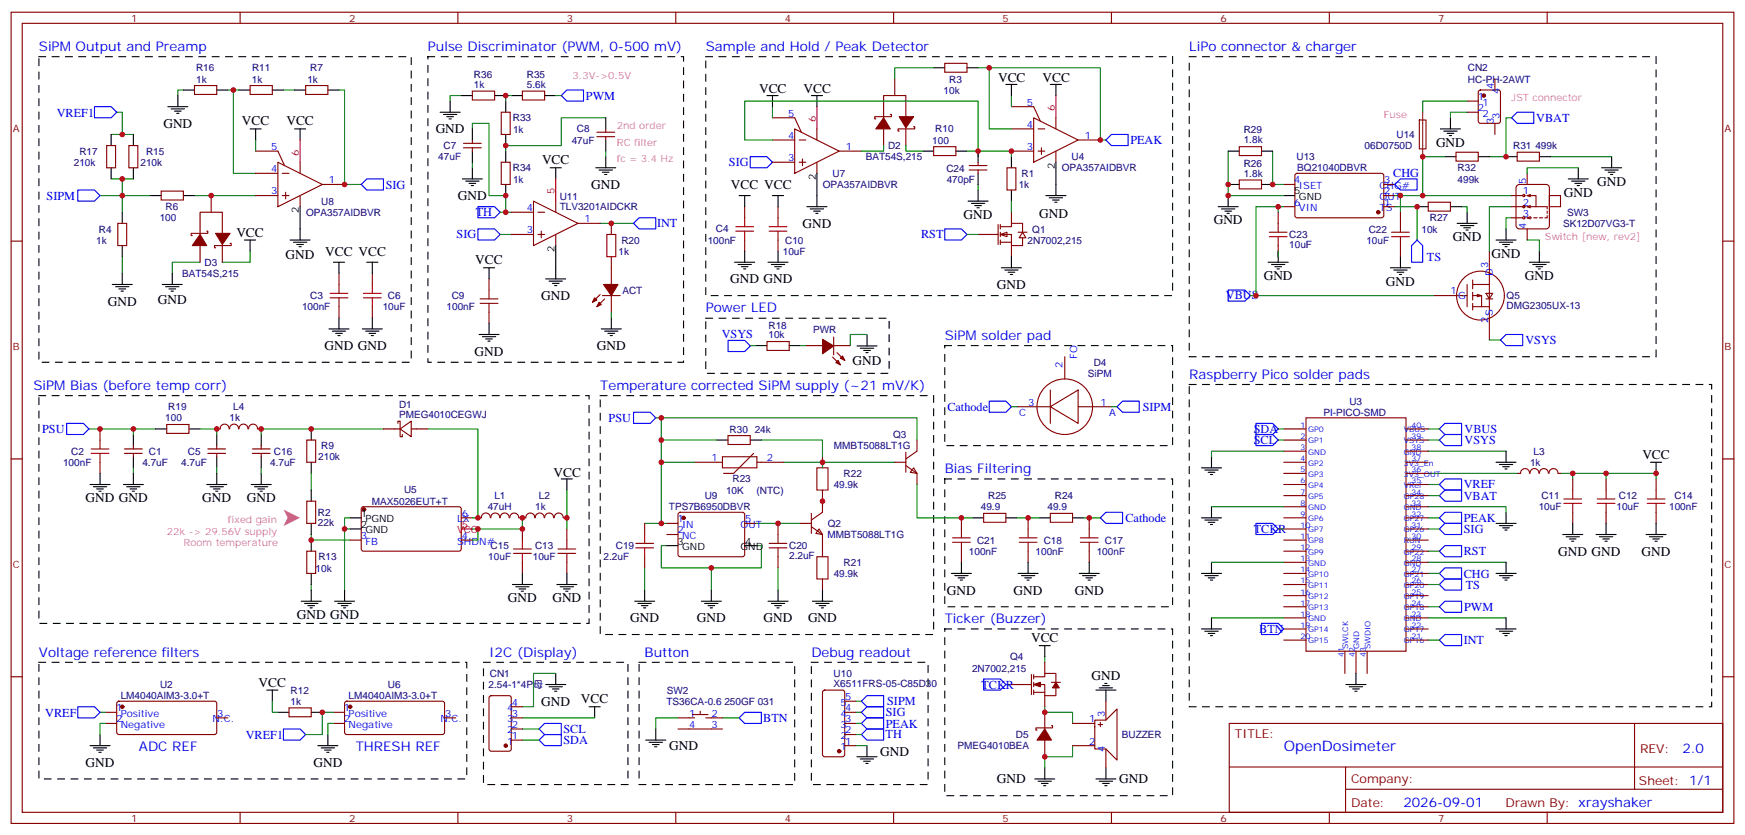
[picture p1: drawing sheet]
<svg xmlns="http://www.w3.org/2000/svg" width="554mm" height="265mm" viewBox="0 0 554 265" stroke-linecap="round" stroke-linejoin="round" font-family="sans-serif">
<defs><g id="words">
<text font-size="4.6" fill="#00f" x="407.5" y="238.5">OpenDosimeter</text>
<g font-size="4.2" fill="#00f">
<text x="12.3" y="16.2">SiPM Output and Preamp</text>
<text x="135.8" y="16.2">Pulse Discriminator (PWM, 0-500 mV)</text>
<text x="224" y="16.2">Sample and Hold / Peak Detector</text>
<text x="377.5" y="16.2">LiPo connector &amp; charger</text>
<text x="224" y="99.1">Power LED</text>
<text x="299.9" y="108">SiPM solder pad</text>
<text x="10.6" y="123.8">SiPM Bias (before temp corr)</text>
<text x="190.5" y="123.8">Temperature corrected SiPM supply (~21 mV/K)</text>
<text x="377.5" y="120.3">Raspberry Pico solder pads</text>
<text x="299.9" y="150.3">Bias Filtering</text>
<text x="299.9" y="197.9">Ticker (Buzzer)</text>
<text x="12.3" y="208.5">Voltage reference filters</text>
<text x="155.2" y="208.5">I2C (Display)</text>
<text x="204.6" y="208.5">Button</text>
<text x="257.5" y="208.5">Debug readout</text>
<text x="44.1" y="238.5">ADC REF</text>
<text x="112.9" y="238.5">THRESH REF</text>
<text x="534" y="238.9">2.0</text>
<text x="445.4" y="256.3">2026-09-01</text>
</g>
<g font-size="4.2">
<text x="240.9" y="29.6">VCC</text>
<text x="255.1" y="29.6">VCC</text>
<text x="316.8" y="26.1">VCC</text>
<text x="330.9" y="26.1">VCC</text>
<text x="51.9" y="40.6">GND</text>
<text x="76.8" y="39.8">VCC</text>
<text x="90.9" y="39.8">VCC</text>
<text x="138.3" y="42.3">GND</text>
<text x="455.8" y="46.6">GND</text>
<text x="172" y="52.1">VCC</text>
<text x="187.7" y="60">GND</text>
<text x="232" y="59.9">VCC VCC</text>
<text x="506.9" y="58.9">GND</text>
<text x="145.3" y="63.5">GND</text>
<text x="496.4" y="62.4">GND</text>
<text x="305.9" y="69.5">GND</text>
<text x="329.8" y="69.1">GND</text>
<text x="385.2" y="71.3">GND</text>
<text x="75" y="75.1">VCC</text>
<text x="254.7" y="72.3">GND</text>
<text x="461.1" y="76.6">GND</text>
<text x="90.7" y="82.3">GND</text>
<text x="103.2" y="81.2">VCC VCC</text>
<text x="150.9" y="83.9">VCC</text>
<text x="473.4" y="81.8">GND</text>
<text x="231.8" y="90">GND GND</text>
<text x="401.1" y="88.9">GND</text>
<text x="484" y="88.9">GND</text>
<text x="171.8" y="95.3">GND</text>
<text x="316.4" y="91.7">GND</text>
<text x="439.9" y="90.7">GND</text>
<text x="34.2" y="97">GND</text>
<text x="50.1" y="96.4">GND</text>
<text x="103" y="111.1">GND GND</text>
<text x="150.6" y="112.9">GND</text>
<text x="189.4" y="111.1">GND</text>
<text x="270.6" y="115.9">GND</text>
<text x="521.3" y="145.7">VCC</text>
<text x="175.7" y="151.3">VCC</text>
<text x="27.2" y="159.5">GND GND</text>
<text x="64.2" y="159.5">GND</text>
<text x="78.3" y="159.5">GND</text>
<text x="494.6" y="176.4">GND GND</text>
<text x="521.1" y="176.4">GND</text>
<text x="161.2" y="191.2">GND</text>
<text x="175.3" y="191.2">GND</text>
<text x="300.6" y="188.8">GND</text>
<text x="321.7" y="188.8">GND</text>
<text x="341.1" y="188.8">GND</text>
<text x="94.2" y="196.5">GND GND</text>
<text x="200" y="197.6">GND</text>
<text x="221.2" y="197.6">GND</text>
<text x="242.4" y="197.6">GND</text>
<text x="256.5" y="197.6">GND</text>
<text x="327.3" y="203.9">VCC</text>
<text x="346.4" y="215.8">GND</text>
<text x="82.1" y="218">VCC</text>
<text x="171.8" y="224">GND</text>
<text x="184.4" y="223.3">VCC</text>
<text x="212.4" y="238.1">GND</text>
<text x="279.4" y="239.9">GND</text>
<text x="27.2" y="243.4">GND</text>
<text x="99.5" y="243.4">GND</text>
<text x="316.4" y="248.7">GND</text>
<text x="355.2" y="248.7">GND</text>
</g>
<g font-size="3.9" fill="#00f">
<text x="186" y="31.7">PWM</text>
<text x="18" y="37">VREF1</text>
<text x="487.6" y="38.7">VBAT</text>
<text x="358.8" y="45.8">PEAK</text>
<text x="231.4" y="52.7">SIG</text>
<text x="122.4" y="59.9">SIG</text>
<text x="442.2" y="56.3">CHG</text>
<text x="14.8" y="63.4">SIPM</text>
<text x="151" y="68.6">TH</text>
<text x="144.9" y="75.7">SIG</text>
<text x="208.5" y="72.1">INT</text>
<text x="292.3" y="75.7">RST</text>
<text x="452.9" y="82.7">TS</text>
<text x="389.1" y="95">VBUS</text>
<text x="229.1" y="107.4">VSYS</text>
<text x="484.2" y="109.2">VSYS</text>
<text x="300.7" y="130.5">Cathode</text>
<text x="362.7" y="130.4">SIPM</text>
<text x="13.4" y="137.4">PSU</text>
<text x="193.2" y="133.8">PSU</text>
<text x="397.9" y="137.4">SDA</text>
<text x="464.9" y="137.5">VBUS</text>
<text x="397.9" y="141">SCL</text>
<text x="464.9" y="141">VSYS</text>
<text x="464.6" y="155">VREF</text>
<text x="464.6" y="158.7">VBAT</text>
<text x="357.2" y="165.7">Cathode</text>
<text x="464.6" y="165.8">PEAK</text>
<text x="397.9" y="169.2">TCKR</text>
<text x="464.6" y="169.2">SIG</text>
<text x="464.6" y="176.1">RST</text>
<text x="464.6" y="183.4">CHG</text>
<text x="465.2" y="186.8">TS</text>
<text x="464.7" y="193.9">PWM</text>
<text x="399.7" y="200.9">BTN</text>
<text x="464.6" y="204.4">INT</text>
<text x="311.5" y="218.6">TCKR</text>
<text x="14.4" y="227.5">VREF</text>
<text x="281.2" y="227.4">SIG</text>
<text x="281.6" y="223.9">SIPM</text>
<text x="178.9" y="232.6">SCL</text>
<text x="242.3" y="229.1">BTN</text>
<text x="281.2" y="231">PEAK</text>
<text x="78" y="234.6">VREF1</text>
<text x="178.9" y="236.1">SDA</text>
<text x="281.1" y="234.4">TH</text>
</g>
<g font-size="3.9" fill="#800">
<text x="391.9" y="234.2">TITLE:</text>
<text x="520.6" y="238.9">REV:</text>
<text x="428.8" y="248.4">Company:</text>
<text x="520.2" y="249.1">Sheet: 1/1</text>
<text x="428.8" y="256.1">Date:</text>
<text x="477.9" y="256.2">Drawn By: xrayshaker</text>
</g>
<g font-size="3.2" fill="#800">
<text x="41.6" y="6.9">1</text>
<text x="110.8" y="6.9">2</text>
<text x="179.9" y="6.9">3</text>
<text x="249.1" y="6.9">4</text>
<text x="318.2" y="6.9">5</text>
<text x="387.3" y="6.9">6</text>
<text x="456.5" y="6.9">7</text>
<text x="4.1" y="42">A</text>
<text x="547.3" y="42">A</text>
<text x="4.1" y="111.1">B</text>
<text x="547.3" y="111.1">B</text>
<text x="4.1" y="180.3">C</text>
<text x="547.3" y="180.3">C</text>
<text x="41.6" y="260.9">1</text>
<text x="110.8" y="260.9">2</text>
<text x="179.9" y="260.9">3</text>
<text x="249.1" y="260.9">4</text>
<text x="318.2" y="260.9">5</text>
<text x="387.3" y="260.9">6</text>
<text x="456.5" y="260.9">7</text>
</g>
<g font-size="3.2" fill="#000080">
<text x="62.2" y="22.7">R16</text>
<text x="80" y="22.7">R11</text>
<text x="98.4" y="22.7">R7</text>
<text x="465.9" y="22.7">CN2</text>
<text x="62.3" y="26.2">1k</text>
<text x="79.9" y="26.2">1k</text>
<text x="97.6" y="26.2">1k</text>
<text x="150.4" y="27.9">1k</text>
<text x="150.4" y="24.6">R36</text>
<text x="167.2" y="27.9">5.6k</text>
<text x="167.2" y="24.6">R35</text>
<text x="299.5" y="29.7">10k</text>
<text x="301.3" y="26.2">R3</text>
<text x="465.9" y="26.2">HC-PH-2AWT</text>
<text x="162.8" y="38.5">R33</text>
<text x="140.8" y="47.3">C7</text>
<text x="162.8" y="42.1">1k</text>
<text x="181.5" y="45.6">47uF</text>
<text x="183.1" y="42">C8</text>
<text x="281.9" y="47.4">D2</text>
<text x="295.9" y="45.6">100</text>
<text x="296.8" y="42">R10</text>
<text x="394.8" y="45.5">1.8k</text>
<text x="394.8" y="42.3">R29</text>
<text x="433.1" y="47.4">06D0750D</text>
<text x="443.2" y="43.8">U14</text>
<text x="480.3" y="47.4">R31</text>
<text x="487.3" y="47.4">499k</text>
<text x="23.4" y="52.6">210k</text>
<text x="25.2" y="49.1">R17</text>
<text x="44.6" y="52.6">210k</text>
<text x="46.4" y="49.1">R15</text>
<text x="139.1" y="50.9">47uF</text>
<text x="274.8" y="50.9">BAT54S,215</text>
<text x="340.1" y="50.9">U4</text>
<text x="394.8" y="52.9">R26</text>
<text x="411.5" y="50.8">U13</text>
<text x="162.8" y="54.4">R34</text>
<text x="162.8" y="57.9">1k</text>
<text x="261.2" y="59.7">OPA357AIDBVR</text>
<text x="264.2" y="56.2">U7</text>
<text x="300.4" y="54.4">C24</text>
<text x="300.5" y="58">470pF</text>
<text x="323.3" y="59.7">1k</text>
<text x="324.2" y="56.2">R1</text>
<text x="337" y="54.4">OPA357AIDBVR</text>
<text x="394.8" y="56.1">1.8k</text>
<text x="411.8" y="54.3">BQ21040DBVR</text>
<text x="462.6" y="57.9">499k</text>
<text x="462.6" y="54.4">R32</text>
<text x="102" y="65">U8</text>
<text x="177.7" y="63.6">U11</text>
<text x="50.7" y="70.3">100</text>
<text x="52.6" y="66.7">R6</text>
<text x="97.1" y="68.6">OPA357AIDBVR</text>
<text x="177.7" y="66.7">TLV3201AIDCKR</text>
<text x="453.8" y="70.3">R27</text>
<text x="497.4" y="68.5">SW3</text>
<text x="30.5" y="77.4">1k</text>
<text x="31.4" y="73.8">R4</text>
<text x="197.2" y="77.4">R20</text>
<text x="224.6" y="77.3">100nF</text>
<text x="227.2" y="73.8">C4</text>
<text x="249.2" y="77.3">C10</text>
<text x="326.2" y="77.3">2N7002,215</text>
<text x="327.6" y="73.8">Q1</text>
<text x="409.2" y="75.6">C23</text>
<text x="433.7" y="77.3">10uF</text>
<text x="434.4" y="73.8">C22</text>
<text x="451.2" y="73.8">10k</text>
<text x="496.1" y="72.1">SK12D07VG3-T</text>
<text x="196.3" y="80.9">1k</text>
<text x="248.5" y="80.9">10uF</text>
<text x="409.2" y="78.7">10uF</text>
<text x="57.8" y="87.9">BAT54S,215</text>
<text x="64.9" y="84.4">D3</text>
<text x="98.4" y="95">C3</text>
<text x="123.1" y="95">C6</text>
<text x="143.4" y="95">C9</text>
<text x="197.6" y="93.2">ACT</text>
<text x="478.2" y="94.9">Q5</text>
<text x="95.9" y="98.5">100nF</text>
<text x="121.5" y="98.5">10uF</text>
<text x="141.7" y="98.5">100nF</text>
<text x="478.2" y="98.1">DMG2305UX-13</text>
<text x="243.9" y="107.4">10k</text>
<text x="243.9" y="104.4">R18</text>
<text x="258.1" y="105.7">PWR</text>
<text x="345.3" y="119.7">SiPM</text>
<text x="347.1" y="116.2">D4</text>
<text x="53.4" y="130.3">R19</text>
<text x="74" y="130.3">L4</text>
<text x="126.7" y="129.5">D1</text>
<text x="428.3" y="128.5">U3</text>
<text x="52.5" y="133.8">100</text>
<text x="72.9" y="133.8">1k</text>
<text x="126.7" y="132.6">PMEG4010CEGWJ</text>
<text x="231.6" y="137.3">R30</text>
<text x="239.5" y="137.3">24k</text>
<text x="420.1" y="132">PI-PICO-SMD</text>
<text x="102" y="142.6">R9</text>
<text x="264.7" y="142.6">MMBT5088LT1G</text>
<text x="283.5" y="139.1">Q3</text>
<text x="20" y="147.9">100nF</text>
<text x="22.6" y="144.4">C2</text>
<text x="45.2" y="147.9">4.7uF</text>
<text x="47.3" y="144.4">C1</text>
<text x="57.5" y="147.9">4.7uF</text>
<text x="59.6" y="144.4">C5</text>
<text x="85.7" y="147.9">4.7uF</text>
<text x="86.9" y="144.4">C16</text>
<text x="101" y="146.1">210k</text>
<text x="485.6" y="147.9">1k</text>
<text x="486.8" y="144.3">L3</text>
<text x="232.5" y="153.2">R23</text>
<text x="264.6" y="155">49.9k</text>
<text x="267.8" y="151.5">R22</text>
<text x="118" y="160.3">MAX5026EUT+T</text>
<text x="128.3" y="156.4">U5</text>
<text x="156.9" y="158.5">L1</text>
<text x="171" y="158.5">L2</text>
<text x="212.3" y="162">TPS7B6950DBVR</text>
<text x="223.7" y="158.5">U9</text>
<text x="230.4" y="156.7">10K</text>
<text x="240.1" y="156.7">(NTC)</text>
<text x="313.6" y="158.5">R25</text>
<text x="334.8" y="158.5">R24</text>
<text x="489.2" y="158.5">C11</text>
<text x="513.1" y="162">10uF</text>
<text x="513.8" y="158.5">C12</text>
<text x="531.4" y="158.5">C14</text>
<text x="100.9" y="166.9">22k</text>
<text x="100.9" y="163.7">R2</text>
<text x="154.8" y="162">47uH</text>
<text x="169.9" y="162">1k</text>
<text x="262.7" y="167.3">Q2</text>
<text x="311.3" y="162">49.9</text>
<text x="332.5" y="162">49.9</text>
<text x="488.4" y="162">10uF</text>
<text x="529.8" y="162">100nF</text>
<text x="262.7" y="170.8">MMBT5088LT1G</text>
<text x="310.1" y="172.6">C21</text>
<text x="331.3" y="172.6">C18</text>
<text x="350.7" y="172.6">C17</text>
<text x="101" y="177.9">R13</text>
<text x="155" y="177.9">10uF</text>
<text x="155.7" y="174.4">C15</text>
<text x="169.1" y="177.9">10uF</text>
<text x="169.8" y="174.4">C13</text>
<text x="191.6" y="177.9">2.2uF</text>
<text x="195.4" y="174.4">C19</text>
<text x="250.5" y="177.5">2.2uF</text>
<text x="250.5" y="174.4">C20</text>
<text x="267.8" y="179.7">R21</text>
<text x="307.5" y="176.2">100nF</text>
<text x="328.7" y="176.2">100nF</text>
<text x="348.1" y="176.2">100nF</text>
<text x="100.2" y="181.4">10k</text>
<text x="264.6" y="183.2">49.9k</text>
<text x="320.6" y="209.7">Q4</text>
<text x="155.5" y="214.9">CN1</text>
<text x="264.6" y="214.8">U10</text>
<text x="308.5" y="213.2">2N7002,215</text>
<text x="38.3" y="222">LM4040AIM3-3.0+T</text>
<text x="50.8" y="218.5">U2</text>
<text x="92.2" y="220.4">R12</text>
<text x="110.6" y="222">LM4040AIM3-3.0+T</text>
<text x="123.1" y="218.5">U6</text>
<text x="155.1" y="218.4">2.54-1*4P母</text>
<text x="211.6" y="220.2">SW2</text>
<text x="264.6" y="218">X6511FRS-05-C85D30</text>
<text x="92.2" y="223.7">1k</text>
<text x="211.6" y="223.7">TS36CA-0.6 250GF 031</text>
<text x="303.9" y="237.8">PMEG4010BEA</text>
<text x="322.5" y="234.3">D5</text>
<text x="356.1" y="234.3">BUZZER</text>
</g>
<g font-size="3.2" fill="#f0f">
<text x="181.7" y="25">3.3V-&gt;0.5V</text>
<text x="479.8" y="32.1">JST connector</text>
<text x="195.8" y="40.9">2nd order</text>
<text x="439.2" y="37.4">Fuse</text>
<text x="195.8" y="46.2">RC filter</text>
<text x="195.8" y="51.5">fc = 3.4 Hz</text>
<text x="490.4" y="76.2">Switch [new, rev2]</text>
<text x="72.3" y="166.2">fixed gain</text>
<text x="52.9" y="169.7">22k -&gt; 29.56V supply</text>
<text x="58.2" y="173.2">Room temperature</text>
</g>
<g font-size="3.2" fill="#00f">
<text x="474.1" y="28.4" transform="rotate(-90 474.1 28.4)">4</text>
<text x="475.9" y="29.9" transform="rotate(-90 475.9 29.9)">4</text>
<text x="326" y="33.5">5</text>
<text x="469" y="31.8">1</text>
<text x="469" y="35.3">2</text>
<text x="470.5" y="33.5">1</text>
<text x="250.1" y="37">5</text>
<text x="326" y="40.6">4</text>
<text x="470.5" y="37">2</text>
<text x="474.1" y="39.3" transform="rotate(-90 474.1 39.3)">3</text>
<text x="475.9" y="37.9" transform="rotate(-90 475.9 37.9)">3</text>
<text x="86.1" y="47.6">5</text>
<text x="250.1" y="44.1">4</text>
<text x="268.5" y="47.6">1</text>
<text x="326" y="47.6">3</text>
<text x="344.3" y="44.1">1</text>
<text x="250.1" y="51.2">3</text>
<text x="86.1" y="54.7">4</text>
<text x="104.4" y="58.2">1</text>
<text x="410.8" y="58.2">4</text>
<text x="412.3" y="60">ISET</text>
<text x="437.9" y="60">CHG#</text>
<text x="439.4" y="58.2">3</text>
<text x="484.4" y="58.6" transform="rotate(-90 484.4 58.6)">5</text>
<text x="86.1" y="61.7">3</text>
<text x="410.8" y="65.3">6</text>
<text x="437.9" y="63.5">OUT</text>
<text x="439.4" y="65.3">1</text>
<text x="439.4" y="61.7">2</text>
<text x="483.3" y="61.7">1</text>
<text x="483.3" y="65.3">2</text>
<text x="167.2" y="67">4</text>
<text x="185.6" y="70.6">1</text>
<text x="412.3" y="67">VIN</text>
<text x="437.9" y="67">TS</text>
<text x="483.3" y="68.8">3</text>
<text x="167.2" y="74.1">3</text>
<text x="484.4" y="72.7" transform="rotate(-90 484.4 72.7)">4</text>
<text x="472.4" y="85" transform="rotate(-90 472.4 85)">3</text>
<text x="473.8" y="87.5" transform="rotate(-90 473.8 87.5)">D</text>
<text x="460.4" y="93.5">1</text>
<text x="462.8" y="94.9">G</text>
<text x="473.8" y="100.2" transform="rotate(-90 473.8 100.2)">S</text>
<text x="472.4" y="102.7" transform="rotate(-90 472.4 102.7)">2</text>
<text x="341.8" y="113.9" transform="rotate(-90 341.8 113.9)">FO</text>
<text x="337.3" y="116.8" transform="rotate(-90 337.3 116.8)">2</text>
<text x="323.5" y="131.9">C</text>
<text x="326.3" y="128.8">3</text>
<text x="349.2" y="128.8">1</text>
<text x="352.1" y="131.9">A</text>
<text x="225.8" y="146.4">1</text>
<text x="243.4" y="146.4">2</text>
<text x="145.1" y="165.8">LX</text>
<text x="146.6" y="164">6</text>
<text x="215" y="165.8">1</text>
<text x="216.5" y="167.6">IN</text>
<text x="235.1" y="167.6">OUT</text>
<text x="236.5" y="165.8">5</text>
<text x="114.5" y="171.1">3</text>
<text x="116" y="172.9">FB</text>
<text x="145.1" y="172.9">SHDN#</text>
<text x="146.6" y="171.1">4</text>
<text x="215" y="169.3">2</text>
<text x="216.5" y="171.1">NC</text>
<text x="36.9" y="225.8">1</text>
<text x="38.3" y="227.5">Positive</text>
<text x="69" y="227.5">3</text>
<text x="109.2" y="225.8">1</text>
<text x="110.7" y="227.5">Positive</text>
<text x="141.3" y="227.5">3</text>
<text x="161" y="225.8">4</text>
<text x="162.5" y="227.5">3</text>
<text x="162.5" y="224">4</text>
<text x="218.7" y="227.5">1</text>
<text x="225.8" y="227.5">2</text>
<text x="266.8" y="227.5">4</text>
<text x="266.8" y="224">5</text>
<text x="268.3" y="225.8">4</text>
<text x="268.3" y="222.3">5</text>
<text x="350.7" y="227.5" transform="rotate(-90 350.7 227.5)">3</text>
<text x="36.9" y="229.3">2</text>
<text x="38.3" y="231.1">Negative</text>
<text x="67.5" y="229.3">N.C.</text>
<text x="109.2" y="229.3">2</text>
<text x="110.7" y="231.1">Negative</text>
<text x="139.8" y="229.3">N.C.</text>
<text x="161" y="232.8">2</text>
<text x="161" y="229.3">3</text>
<text x="162.5" y="231.1">2</text>
<text x="218.7" y="231.1">4</text>
<text x="225.8" y="231.1">3</text>
<text x="266.8" y="231.1">3</text>
<text x="268.3" y="232.8">2</text>
<text x="268.3" y="229.3">3</text>
<text x="345.7" y="229.3">1</text>
<text x="161" y="236.4">1</text>
<text x="162.5" y="234.6">1</text>
<text x="266.8" y="238.1">1</text>
<text x="266.8" y="234.6">2</text>
<text x="268.3" y="236.4">1</text>
<text x="345.7" y="236.4">2</text>
<text x="350.7" y="238.8" transform="rotate(-90 350.7 238.8)">4</text>
</g>
<g font-size="3.2" fill="#f00">
<text x="334.8" y="35.3" transform="rotate(-90 334.8 35.3)">6</text>
<text x="258.9" y="38.8" transform="rotate(-90 258.9 38.8)">6</text>
<text x="94.9" y="49.4" transform="rotate(-90 94.9 49.4)">6</text>
<text x="176" y="61.7" transform="rotate(-90 176 61.7)">5</text>
<text x="146.6" y="167.6">5</text>
<text x="145.1" y="169.3">VCC</text>
</g>
<g font-size="3.2">
<text x="334.8" y="53.6" transform="rotate(-90 334.8 53.6)">2</text>
<text x="258.9" y="57.2" transform="rotate(-90 258.9 57.2)">2</text>
<text x="410.8" y="61.7">5</text>
<text x="412.3" y="63.5">GND</text>
<text x="94.9" y="67.7" transform="rotate(-90 94.9 67.7)">2</text>
<text x="176" y="80.1" transform="rotate(-90 176 80.1)">2</text>
<text x="114.5" y="164">1</text>
<text x="114.5" y="167.6">2</text>
<text x="116" y="165.8">PGND</text>
<text x="116" y="169.3">GND</text>
<text x="215" y="172.9">3</text>
<text x="236.5" y="172.9">4</text>
<text x="216.5" y="174.6">GND</text>
<text x="235.1" y="174.6">GND</text>
</g>
<g font-size="2.5" fill="#00f">
<text x="412.7" y="135.8">1</text>
<text x="415.2" y="137.2">GP0</text>
<text x="445.6" y="137.2">VBUS</text>
<text x="448" y="135.8">40</text>
<text x="412.7" y="139.3">2</text>
<text x="412.7" y="142.9">3</text>
<text x="415.2" y="140.8">GP1</text>
<text x="445.6" y="140.8">VSYS</text>
<text x="448" y="142.9">38</text>
<text x="448" y="139.3">39</text>
<text x="412.7" y="146.4">4</text>
<text x="412.7" y="149.9">5</text>
<text x="415.2" y="144.3">GND</text>
<text x="415.2" y="147.8">GP2</text>
<text x="445.6" y="147.8">3V3_En</text>
<text x="445.6" y="144.3">GND</text>
<text x="448" y="149.9">36</text>
<text x="448" y="146.4">37</text>
<text x="412.7" y="153.5">6</text>
<text x="415.2" y="151.3">GP3</text>
<text x="415.2" y="154.9">GP4</text>
<text x="445.6" y="154.9">VRef</text>
<text x="445.6" y="151.3">3V3_OUT</text>
<text x="448" y="153.5">35</text>
<text x="412.7" y="157">7</text>
<text x="412.7" y="160.5">8</text>
<text x="415.2" y="158.4">GP5</text>
<text x="415.2" y="161.9">GND</text>
<text x="445.6" y="161.9">GND</text>
<text x="445.6" y="158.4">GP28</text>
<text x="448" y="160.5">33</text>
<text x="448" y="157">34</text>
<text x="412.7" y="164">9</text>
<text x="412.7" y="167.6">10</text>
<text x="415.2" y="165.5">GP6</text>
<text x="445.6" y="165.5">GP27</text>
<text x="448" y="167.6">31</text>
<text x="448" y="164">32</text>
<text x="412.7" y="171.1">11</text>
<text x="415.2" y="169">GP7</text>
<text x="415.2" y="172.5">GP8</text>
<text x="445.6" y="172.5">RUN</text>
<text x="445.6" y="169">GP26</text>
<text x="448" y="171.1">30</text>
<text x="412.7" y="174.6">12</text>
<text x="412.7" y="178.2">13</text>
<text x="415.2" y="176">GP9</text>
<text x="415.2" y="179.6">GND</text>
<text x="445.6" y="179.6">GND</text>
<text x="445.6" y="176">GP22</text>
<text x="448" y="178.2">28</text>
<text x="448" y="174.6">29</text>
<text x="412.7" y="181.7">14</text>
<text x="412.7" y="185.2">15</text>
<text x="415.2" y="183.1">GP10</text>
<text x="445.6" y="183.1">GP21</text>
<text x="448" y="185.2">26</text>
<text x="448" y="181.7">27</text>
<text x="412.7" y="188.7">16</text>
<text x="415.2" y="186.6">GP11</text>
<text x="415.2" y="190.1">GP12</text>
<text x="445.6" y="190.1">GP19</text>
<text x="445.6" y="186.6">GP20</text>
<text x="448" y="188.7">25</text>
<text x="412.7" y="192.3">17</text>
<text x="412.7" y="195.8">18</text>
<text x="415.2" y="193.7">GP13</text>
<text x="415.2" y="197.2">GND</text>
<text x="445.6" y="197.2">GND</text>
<text x="445.6" y="193.7">GP18</text>
<text x="448" y="195.8">23</text>
<text x="448" y="192.3">24</text>
<text x="412.7" y="199.3">19</text>
<text x="412.7" y="202.8">20</text>
<text x="415.2" y="200.7">GP14</text>
<text x="445.6" y="200.7">GP17</text>
<text x="448" y="202.8">21</text>
<text x="448" y="199.3">22</text>
<text x="415.2" y="204.3">GP15</text>
<text x="426.5" y="208.5" transform="rotate(-90 426.5 208.5)">41</text>
<text x="427.9" y="206" transform="rotate(-90 427.9 206)">SWLCK</text>
<text x="430" y="208.5" transform="rotate(-90 430 208.5)">42</text>
<text x="431.4" y="206" transform="rotate(-90 431.4 206)">GND</text>
<text x="433.6" y="208.5" transform="rotate(-90 433.6 208.5)">43</text>
<text x="435" y="206" transform="rotate(-90 435 206)">SWDIO</text>
<text x="445.6" y="204.3">GP16</text>
</g>
</g></defs>
<g fill="none" stroke="#870000" stroke-width=".35">
<path d="M3.5 3.9h546.8v257.5h-546.8zM7.1 7.4h539.7v250.5h-539.7zM76.2 3.9v3.5M145.3 3.9v3.5M214.5 3.9v3.5M283.6 3.9v3.5M352.8 3.9v3.5M421.9 3.9v3.5M491.1 3.9v3.5M61.7 27.2h7.1v2.8h-7.1zM79.4 27.2h7v2.8h-7zM97 27.2h7.1v2.8h-7.1z"/>
<path d="M245.2 37.4h7l2.2 4.6M280.5 37.4v-7.1h7v7.1M282.6 36.3h.3v.7h-5.3v.7h.4M284 25v5.3M299.9 20.1h7v2.8h-7zM321 33.9h7.1l2.1 4.6M328.1 37.4l14.1 7-14.1 7.1zM335.1 37.4v3.5M33.9 46.2h2.8v7.1h-2.8zM40.9 46.2h2.8v7.1h-2.8zM81.1 55h7.1M81.1 48h7.1l2.1 4.6"/>
<path d="M88.2 51.5l14.1 7.1-14.1 7zM89.6 55h2.1M95.2 51.5v3.5M102.3 58.6h7.1M245.2 44.4h7M245.2 51.5h7M252.2 40.9l14.1 7.1-14.1 7zM253.6 44.4h2.2M253.6 51.5h2.2M254.7 50.4v2.2M259.3 40.9v3.5M259.3 51.5v3.5"/>
<path d="M266.3 48h7.1M280.5 40.9v5.3M287.5 40.9v5.3M290 40.2h.3v.7h-5.3v.7h.4M296.3 46.6h7.1v2.8h-7.1zM319.6 53.3h2.8v7h-2.8zM321 48h7.1M321 40.9h7.1M329.5 48h2.1M329.5 40.9h2.1M330.6 46.9v2.1M335.1 48v3.5"/>
<path d="M342.2 44.4h7M3.5 76.6h3.6M37.4 70.9h2.8v7.1h-2.8zM51.2 60.7h7v2.8h-7zM63.5 74.4v-7h7.1v7M63.5 78v5.3M65.6 73.4h.4v.7h-5.3v.7h.3M67 62.1v5.3M70.6 78v5.3M73 77.3h.4v.7h-5.3v.7h.3M81.1 62.1h7.1M89.6 62.1h2.1"/>
<path d="M90.7 61v2.1M95.2 62.1v3.5M236.4 65.6v3.5M236.4 76.2v3.5M246.9 65.6v3.5M246.9 76.2v3.5M546.8 76.6h3.5M107.6 86.8v3.5M107.6 97.4v3.5M118.2 86.8v3.5M118.2 97.4v3.5M243.4 108.4h7.1v2.8h-7.1z"/>
<path d="M255.8 109.7h5.3M264.3 113.4l2.4 2.4M264.6 109.7h5.3M264.6 107v5.7M265.7 111.9l2.4 2.5M31.7 136.2v3.5M52.9 134.8h7.1v2.8h-7.1zM68.8 136.2h1M69.9 136.1a1.41 1.41 0 0 1 1.4-1.5 1.41 1.41 0 0 1 1.4 1.6M72.9 136.1a1.41 1.41 0 0 1 1.4-1.5 1.41 1.41 0 0 1 1.4 1.5M75.9 136.1a1.41 1.41 0 0 1 1.4-1.5 1.41 1.41 0 0 1 1.4 1.5M78.9 136.1a1.41 1.41 0 0 1 1.4-1.5 1.41 1.41 0 0 1 1.4 1.6"/>
<path d="M81.8 136.2h1.1M97.4 139.7h2.8v7.1h-2.8zM3.5 145.7h3.6M31.7 146.8v3.5M39.5 143.9h5.7M39.5 142.5h5.7M42.3 141.5v1M42.3 143.9v1.1M66 143.9h5.6M66 142.5h5.6M68.8 141.5v1M68.8 143.9v1.1"/>
<path d="M80.1 143.9h5.6M80.1 142.5h5.6M82.9 141.5v1M82.9 143.9v1.1M485.5 150.3a1.41 1.41 0 0 0-1.5-1.5 1.41 1.41 0 0 0-1.4 1.5h-1.1M485.6 150.3a1.41 1.41 0 0 1 1.4-1.5 1.41 1.41 0 0 1 1.4 1.5M488.6 150.3a1.41 1.41 0 0 1 1.4-1.5 1.41 1.41 0 0 1 1.4 1.5M491.7 150.3a1.41 1.41 0 0 1 1.4-1.5 1.41 1.41 0 0 1 1.4 1.5M494.6 150.3h1.1M499.2 152v3.6M509.8 152v3.6M525.6 152v3.6"/>
<path d="M546.8 145.7h3.5M97.4 175h2.8v7h-2.8zM111.1 171.5h3.6M114.9 161.1l.5-.2h30.6l.4 .7-.1 12.9-.6 .5-30.6-.1-.4-.6v-12.7zM146.4 164.4h3.5M146.4 171.5h3.5M151.7 164.4h1.1M152.8 164.4a1.41 1.41 0 0 1 1.4-1.5 1.41 1.41 0 0 1 1.4 1.5M155.8 164.4a1.41 1.41 0 0 1 1.4-1.5 1.41 1.41 0 0 1 1.4 1.5M158.8 164.4a1.41 1.41 0 0 1 1.4-1.5 1.41 1.41 0 0 1 1.4 1.5M161.8 164.4a1.41 1.41 0 0 1 1.4-1.5 1.41 1.41 0 0 1 1.4 1.5M164.7 164.4h2.2"/>
<path d="M165.8 167.9v3.6M165.8 178.5v3.5M166.9 164.4a1.41 1.41 0 0 1 1.4-1.5 1.41 1.41 0 0 1 1.4 1.5M169.9 164.4a1.41 1.41 0 0 1 1.4-1.5 1.41 1.41 0 0 1 1.4 1.5M172.9 164.4a1.41 1.41 0 0 1 1.4-1.5 1.41 1.41 0 0 1 1.4 1.5M175.9 164.4a1.41 1.41 0 0 1 1.4-1.5 1.41 1.41 0 0 1 1.4 1.5M178.9 164.4h1M179.9 167.9v3.6M179.9 178.5v3.5M499.2 162.6v3.6M509.8 162.6v3.6M525.6 162.6v3.6"/>
<path d="M3.5 214.8h3.6M546.8 214.8h3.5M33.5 226.1h3.5M33.5 229.7h3.5M37.3 222.8l.4-.2 30.7 .1 .4 .6-.1 9.5-.6 .4-30.6-.1-.5-.6v-9.2zM68.8 227.9h3.5M91.7 224.7h7.1v2.8h-7.1zM105.8 226.1h3.6M105.8 229.7h3.6M109.6 222.8l.5-.2 30.6 .1 .4 .6-.1 9.5-.6 .4-30.6-.1-.4-.6v-9.2zM141.1 227.9h3.5M390.2 229.7h156.6v28.2h-156.6z"/>
<path d="M518.8 229.7v20.9M76.2 257.9v3.5M145.3 257.9v3.5M214.5 257.9v3.5M283.6 257.9v3.5M352.8 257.9v3.5M390.2 243.5h156.5M421.9 257.9v3.5M427.1 250.6h119.6M427.1 243.5v14.1M491.1 257.9v3.5"/>
</g>
<g fill="none" stroke="#a10000" stroke-width=".35">
<path d="M233.5 72h5.7M233.5 73.4h5.7M236.4 69.1v2.9M236.4 73.4v2.8M244.1 72h5.7M244.1 73.4h5.7M246.9 69.1v2.9M246.9 73.4v2.8M104.8 93.1h5.6M104.8 94.5h5.6M107.6 90.3v2.8M107.6 94.5v2.9"/>
<path d="M115.4 93.1h5.6M115.4 94.5h5.6M118.2 90.3v2.8M118.2 94.5v2.9M31.7 139.7v2.8M28.9 143.9h5.7M28.9 142.5h5.7M31.7 143.9v2.9M496.4 158.4h5.6M496.4 159.8h5.6M499.2 155.6v2.8M499.2 159.8v2.8"/>
<path d="M506.9 158.4h5.7M506.9 159.8h5.7M509.8 155.6v2.8M509.8 159.8v2.8M522.8 158.4h5.7M522.8 159.8h5.7M525.6 155.6v2.8M525.6 159.8v2.8M163 174.3h5.6M163 175.7h5.6M165.8 171.5v2.8M165.8 175.7v2.8"/>
<path d="M177.1 174.3h5.6M177.1 175.7h5.6M179.9 171.5v2.8M179.9 175.7v2.8"/>
</g>
<g fill="none" stroke="#000" stroke-width=".35">
<path d="M53.3 33.9h6.3M54.3 34.6h4.3M55.4 35.3h2.1M56.1 36h.7M56.4 30.3v3.6M58.2 28.6h3.5M68.8 28.6h3.5M75.8 28.6h3.6M86.4 28.6h3.6M93.5 28.6h3.5M104.1 28.6h3.5M296.3 21.5h3.6"/>
<path d="M306.9 21.5h3.5M35.3 42.7v3.5M35.3 53.3v3.5M42.3 42.7v3.5M42.3 53.3v3.5M79.4 40.9h3.5M81.1 40.9v3.5M93.5 40.9h3.5M95.2 40.9v3.5M259.3 55v7.1M292.8 48h3.5M303.4 48h3.5"/>
<path d="M321 49.7v3.6M335.1 51.5v7.1M38.8 67.4v3.5M38.8 78v3.5M47.6 62.1h3.6M58.2 62.1h3.5M77.6 76.2h3.5M79.4 76.2v3.5M92.1 76.2h6.3M93.1 76.9h4.3M94.2 77.6h2.1M94.9 78.3h.7"/>
<path d="M95.2 65.6v10.6M321 60.3v3.6M51.5 90.3h6.4M52.6 91h4.2M53.6 91.7h2.1M54.3 92.4h.7M54.7 86.8v3.5M105.8 83.3h3.6M107.6 83.3v3.5M116.4 83.3h3.5M118.2 83.3v3.5M104.4 104.4h6.4"/>
<path d="M105.5 105.1h4.2M106.5 105.8h2.2M107.2 106.5h.7M107.6 100.9v3.5M115 104.4h6.4M116.1 105.1h4.2M117.1 105.8h2.1M117.8 106.5h.7M118.2 100.9v3.5M239.9 109.7h3.5M250.5 109.7h3.5M42.3 137.9v3.6"/>
<path d="M49.4 136.2h3.5M60 136.2h3.5M68.8 137.9v3.6M82.9 137.9v3.6M98.8 136.2v3.5M28.6 153.8h6.3M29.6 154.5h4.3M30.7 155.2h2.1M31.4 155.9h.7M31.7 150.3v3.5M39.2 153.8h6.3M40.2 154.5h4.2"/>
<path d="M41.3 155.2h2.1M42 155.9h.7M42.3 145v3.5M42.3 150.3v3.5M65.6 153.8h6.4M66.7 154.5h4.2M67.7 155.2h2.1M68.4 155.9h.7M68.8 145v3.5M68.8 150.3v3.5M79.7 153.8h6.4M80.8 154.5h4.2"/>
<path d="M81.8 155.2h2.2M82.5 155.9h.8M82.9 145v3.5M82.9 150.3v3.5M98.8 146.8v3.5M98.8 171.5v3.5M111.1 164.4h3.6M111.1 167.9h3.6M98.8 182v3.6M88.2 226.1h3.5M98.8 226.1h3.5"/>
</g>
<g fill="none" stroke="#008700" stroke-width=".35">
<path d="M37 35.6h1.8v7.1M58.2 28.6h-1.8v1.7M72.3 28.6h3.5M74.1 28.6v26.4h7M90 28.6h3.5M107.6 28.6h1.8v30h5.3M35.3 56.8h7M35.3 42.7h7M38.8 56.8v10.6M81.1 44.4v3.6M310.4 48v1.7M310.4 58.6v1.7"/>
<path d="M31.7 62.1h15.9M61.7 62.1h19.4M79.4 79.7v3.6h-8.8M38.8 81.5v5.3M63.5 83.3h-8.8v3.5M28.2 136.2h21.2M42.3 136.2v1.7M63.5 136.2h5.3v1.7M121.7 136.2h-38.8v1.7M42.3 148.5v1.8M68.8 148.5v1.8M453.3 167.9h3.5"/>
<path d="M98.8 185.6v1.7"/>
</g>
<path d="M259.3 33.9v7M335.1 30.3v7.1M95.2 44.4v7.1M146.4 167.9h3.5" fill="none" stroke="#f00" stroke-width=".35"/>
<path d="M30 33.9h5.3l1.7 1.7-1.7 1.8h-5.3zM238.1 49.7h5.3l1.8 1.8-1.8 1.8h-5.3zM398.6 137.9h5.3l1.8 1.8-1.8 1.8h-5.3zM398.6 134.4h5.3l1.8 1.8-1.8 1.7h-5.3zM456.8 167.9l1.8-1.7h5.3v3.5h-5.3zM171.1 231.4l1.8-1.7h5.3v3.5h-5.3zM171.1 235l1.8-1.8h5.3v3.5h-5.3z" fill="none" stroke="#00f" stroke-width=".35"/>
<g fill="#870000" stroke="#870000" stroke-width=".35">
<path d="M63.5 74.4l2.1 3.6h-4.6z"/>
<path d="M68.4 74.1h4.6l-2.4 3.5z"/>
<path d="M280.5 37.4l2.1 3.5h-4.6z"/>
<path d="M285.4 37h4.6l-2.5 3.6z"/>
<path d="M261.1 107.7l3.5 2.1-3.5 2.5z"/>
<path d="M265.3 115.1l.7-.7 .7 1.4z"/>
<path d="M266.7 113.7l.7-.7 .7 1.4z"/>
<circle cx="111.1" cy="224.4" r=".53"/>
<circle cx="38.8" cy="224.4" r=".53"/>
<circle cx="115.5" cy="161.7" r=".53"/>
</g>
<g fill="#fff" stroke="#870000" stroke-width=".35">
<path d="M317.5 74.4l2.1-.7v1.4z"/>
<path d="M324.6 73.7l1 1.8h-2.1z"/>
</g>
<g fill="none" stroke="#870000" stroke-width=".35">
<path d="M149.9 28.9h7.1v2.9h-7.1zM159.1 35.6h2.8v7.1h-2.8zM165.8 28.9h7.1v2.9h-7.1zM465.7 32.1h3.5M465.7 35.6h3.5M469.4 28.8l.5-.2h5.6l.7 .4v9.5l-.4 .6-5.9 .1-.7-.5v-9.4zM474.5 25v3.6M474.5 39.2v3.5M159.1 51.5h2.8v7.1h-2.8zM307.6 52.6h5.7M307.6 54h5.7M310.4 51.5v1.1"/>
<path d="M310.4 54v1M393.3 57.2h7.1v2.8h-7.1zM393.3 46.6h7.1v2.8h-7.1zM407.5 58.6h3.5M411.2 55.2l.5-.2 27.1 .1 .4 .6-.1 13-.6 .4h-27.1l-.4-.7v-12.7zM439.2 58.6h3.5M194 70.9v3.5M310.4 74.4h6.4M316.8 71.3v6.3M317.5 72h3.5v-1.1h3.6v2.8M317.5 74.4h3.5v3.6h3.6v-2.5M317.5 76.9h3.5"/>
<path d="M317.5 71.3v1.4M317.5 73.7v1.4M317.5 76.2v1.4M321 67.4v3.5M321 78v3.5M323.1 73.7h2.9M405.7 67.4v3.5M405.7 78v3.5M407.5 65.6h3.5M439.2 65.6h3.5M439.2 62.1h3.5M444.5 67.4v3.5"/>
<path d="M444.5 78v3.5M453.3 64.2h7.1v2.8h-7.1zM472.7 79.7v28.3M152.4 94.9h5.6M152.4 96.3h5.6M155.2 88.5v6.4M155.2 96.3v6.4M190.5 93.5l-2.5 2.5M191.2 93.8h5.6M191.9 94.9l-2.5 2.5M194 81.5v8.8M194 93.8v5.3"/>
<path d="M455.1 93.8h7M462.5 93.8h3.2M464.9 88a7.6 7.6 0 0 1 10.7 .8 7.6 7.6 0 0 1-.7 10.7 7.6 7.6 0 0 1-10.7-.6 7.9 7.9 0 0 1 .7-10.9zM465.7 90.3v7.1M467.4 88.9v2.8M467.4 92.8v2.5M467.4 96.3v2.1M467.4 90.3h5.3M467.4 97.4h5.3M468.8 93.5l1.5 .3h-2.9M468.8 94.2l1.5-.4v3.6M471.7 93.1h2.1l-1.1 1.8z"/>
<path d="M471.7 94.9h2.1M338 113.2v7.1M231.1 138.3h7v2.8h-7zM291 139.7v3.5l-3.5 2.5M322.8 129.1h10.6M333.4 129.1l8.8-5.3v10.6zM333.4 123.8v10.6M342.2 129.1h10.6M407.5 136.2h7M407.5 139.7h7M414.5 132.6h31.8v74.1h-31.8zM446.3 136.2h7"/>
<path d="M446.3 139.7h7M97.4 159.1h2.8v7.1h-2.8zM220.5 146.8h8.8M229.3 145h10.9v3.5h-10.9zM239.2 143.9l-6.4 6.4h-3.1M240.2 146.8h8.5M261.1 145v3.5M261.1 155.6v7l-3.6 2.5M284 146.8h3.5M287.5 147.8l3.5 2.5v3.5M287.5 143.6v6.3M290 148.5l1 1.8-2.1-.4z"/>
<path d="M407.5 146.8h7M407.5 143.2h7M407.5 150.3h7M407.5 153.8h7M407.5 157.3h7M446.3 146.8h7M446.3 143.2h7M446.3 150.3h7M446.3 153.8h7M446.3 157.3h7M204.6 166.2v3.5M204.6 176.7v3.6"/>
<path d="M211.7 166.2h3.5M211.7 169.7h3.5M215.4 162.8l.5-.2 20 .1 .5 .6-.1 13-.6 .4h-20.1l-.4-.7v-12.7zM236.4 166.2h3.5M246.9 166.2v3.5M246.9 176.7v3.6M254 166.2h3.5M257.5 167.2l3.6 2.5v7M257.5 163v6.3M260 167.9l1.1 1.8-2.2-.4zM305.2 164.4v3.5M305.2 175v3.5"/>
<path d="M312.2 163h7.1v2.8h-7.1zM326.3 164.4v3.5M326.3 175v3.5M333.4 163h7v2.8h-7zM345.7 164.4v3.5M345.7 175v3.5M407.5 160.9h7M407.5 164.4h7M407.5 167.9h7M407.5 171.5h7M407.5 175h7M407.5 178.5h7"/>
<path d="M446.3 160.9h7M446.3 164.4h7M446.3 167.9h7M446.3 171.5h7M446.3 175h7M446.3 178.5h7M261.1 183.8v3.5M407.5 182h7M407.5 185.6h7M407.5 189.1h7M407.5 192.6h7M407.5 196.1h7"/>
<path d="M407.5 199.7h7M446.3 182h7M446.3 185.6h7M446.3 189.1h7M446.3 192.6h7M446.3 196.1h7M446.3 199.7h7M321 217.3h6.4M327.4 214.1v6.4M328.1 214.8h3.5v-1h3.5v2.8M328.1 217.3h3.5v3.5h3.5v-2.4M328.1 219.8h3.5"/>
<path d="M328.1 214.1v1.4M328.1 216.6v1.4M328.1 219.1v1.4M331.6 210.3v3.5M333.7 216.6h2.8M407.5 203.2h7M426.9 206.7v7.1M430.4 206.7v7.1M433.9 206.7v7.1M446.3 203.2h7M331.6 220.8v3.6M331.6 226.1v5.3"/>
<path d="M331.6 235v5.2M333.7 230.4h.4v.7h-5.3v.7h.3M340.4 229.7h7.1M340.4 236.7h7.1M347.5 228.6h3.5l3.5-3.5v16.2l-3.5-3.5h-3.5zM348.5 230h1.5M349.2 229.3v1.4M351 222.6v6M351 237.8v6"/>
<circle cx="338" cy="129.1" r="8.8"/>
</g>
<g fill="none" stroke="#008700" stroke-width=".35">
<path d="M146.4 30.3h-3.5v1.8M162.3 30.3h-1.8v1.8M176.4 30.3h1.8M192.3 37.4h-14.1v8.8h-17.7v1.8M245.2 33.9v3.5M296.3 21.5h-12.3v3.5M310.4 21.5h38.8v22.9h1.8M314 21.5v19.4h7M321 30.3v3.6M465.7 35.6h-5.3v1.8M465.7 32.1h-14.1v3.5M479.8 37.4h-1.8v12.3h-5.3"/>
<path d="M149.9 40.9v-1.7h5.3v22.9h5.3v5.3h1.8M149.9 51.5v1.8M192.3 48v1.7M245.2 44.4h-8.8v-12.3h74v15.9M280.5 46.2v1.8h-7.1M287.5 46.2v1.8h5.3M306.9 48h3.5M310.4 48h10.6v1.7M389.8 48v14.1h17.7M403.9 48v10.6h3.6M458.6 49.7h-7v12.4M492.1 49.7h19.4"/>
<path d="M158.7 74.4h3.6M158.7 67.4h1.8M190.5 70.9h10.6M306.9 74.4h3.5M321 63.9v3.5M405.7 65.6v1.8M405.7 79.7v1.8M407.5 65.6h-8.9v28.2h56.5M442.7 62.1h37.1M442.7 65.6h7.1v10.6M444.5 62.1v5.3M463.9 65.6h1.8v1.8"/>
<path d="M479.8 65.6h-7.1v14.1M479.8 69.1h-1.8v3.6M194 99.1v1.8M396.9 93.8h1.7M238.1 109.7h1.8M254 109.7h1.8M275.2 106.2h-5.3v3.5M472.7 108h3.5M208.1 132.6h1.8M209.9 139.7v-7.1h81.1v7.1M227.5 139.7h-17.6v7.1h10.6M241.7 139.7h19.4v5.3"/>
<path d="M321 129.1h1.8M352.8 129.1h1.7M405.7 136.2h1.8M405.7 139.7h1.8M453.3 136.2h3.5M453.3 139.7h3.5M82.9 148.5v1.8M98.8 150.3v5.3M179.9 155.6v12.3M209.9 146.8v19.4M248.7 146.8h12.4M261.1 159.1v1.8"/>
<path d="M284 146.8h-22.9v1.7M291 153.8v10.6h17.7M407.5 143.2h-23v1.8M453.3 153.8h3.5M453.3 143.2h24.7M453.3 150.3h28.2M453.3 157.3h3.5M495.7 150.3h3.5M499.2 150.3h26.4v1.7M499.2 150.3v1.7M509.8 150.3v1.7M98.8 169.7v1.8h12.3"/>
<path d="M109.4 167.9h1.7M111.1 164.4h-1.7v22.9M151.7 167.9v3.6h-1.8M165.8 164.4v3.5h-15.9M204.6 166.2h7.1M211.7 173.2h-1.8v7.1h15.9v7M239.9 173.2h1.8v7.1h-15.9M239.9 166.2h14.1M322.8 164.4h7M344 164.4h5.2M384.5 178.5h23M384.5 160.9h23"/>
<path d="M405.7 167.9h1.8M453.3 160.9h24.7v1.7M453.3 175h3.5M453.3 164.4h3.5M453.3 178.5h24.7M204.6 180.3v7M246.9 180.3v7M384.5 196.1h23M453.3 196.1h24.7M453.3 182h3.5M453.3 192.6h3.5M453.3 185.6h3.5"/>
<path d="M176.4 213.8h-7.1v10.6h-3.5M319.3 217.3h1.7M331.6 208.5v1.8M453.3 203.2h3.5M31.7 226.1h1.8M33.5 229.7h-1.8v3.5M86.4 222.6v3.5h1.8M105.8 229.7h-1.7v3.5M105.8 226.1h-3.5v7.1h-5.3M165.8 235h5.3M165.8 231.4h5.3M165.8 227.9h22.9"/>
<path d="M215.2 227.9h-7.1v3.5M271.6 226.1h1.8M271.6 222.6h1.8M271.6 229.7h1.8M271.6 233.2h1.8M331.6 224.4v1.7h8.8v3.6M340.4 236.7v3.5h-8.8v3.6"/>
</g>
<g fill="none" stroke="#000" stroke-width=".35">
<path d="M139.7 35.6h6.3M140.8 36.3h4.2M141.8 37h2.1M142.5 37.7h.7M142.9 32.1v3.5M146.4 30.3h3.5M157 30.3h3.5M160.5 32.1v3.5M162.3 30.3h3.5M172.9 30.3h3.5M243.4 30.3h3.5M245.2 30.3v3.6"/>
<path d="M257.5 30.3h3.6M259.3 30.3v3.6M319.3 26.8h3.5M321 26.8v3.5M333.4 26.8h3.5M335.1 26.8v3.5M460.4 37.4v3.5M146.8 56.8h6.3M147.8 57.5h4.2M148.9 58.2h2.1M149.6 58.9h.7M149.9 53.3v3.5"/>
<path d="M160.5 42.7v3.5M160.5 48v3.5M160.5 58.6v3.5M174.6 53.3h3.6M176.4 53.3v3.5M189.1 53.3h6.3M190.1 54h4.3M191.2 54.7h2.1M191.9 55.4h.7M192.3 49.7v3.6M310.4 48v3.5M310.4 55v3.6"/>
<path d="M335.1 58.6v3.5M389.8 58.6h3.5M389.8 48h3.5M400.4 58.6h3.5M400.4 48h3.5M457.2 40.9h6.3M458.3 41.6h4.2M459.3 42.3h2.1M460 43h.7M497.8 56.8h6.3M498.8 57.5h4.3M499.9 58.2h2.1"/>
<path d="M500.6 58.9h.7M500.9 53.3v3.5M508.4 53.3h6.3M509.4 54h4.2M510.5 54.7h2.1M511.2 55.4h.7M511.5 49.7v3.6M234.6 62.1h3.5M236.4 62.1v3.5M236.4 79.7v3.6M245.2 62.1h3.5M246.9 62.1v3.5"/>
<path d="M246.9 79.7v3.6M256.1 65.6h6.4M257.2 66.3h4.2M258.2 67h2.1M258.9 67.7h.7M259.3 62.1v3.5M307.3 63.9h6.3M308.3 64.6h4.3M309.4 65.3h2.1M310.1 66h.7M310.4 60.3v3.6M332 62.1h6.3"/>
<path d="M333 62.8h4.3M334.1 63.5h2.1M334.8 64.2h.7M386.6 65.6h6.4M387.7 66.3h4.2M388.8 67h2.1M389.5 67.7h.7M389.8 62.1v3.5M405.7 79.7v3.6M407.5 62.1h3.5M449.8 65.6h3.5M460.4 65.6h3.5"/>
<path d="M462.5 70.9h6.3M463.5 71.6h4.3M464.6 72.3h2.1M465.3 73h.7M465.7 67.4v3.5M474.8 76.2h6.4M475.9 76.9h4.2M477 77.6h2.1M477.7 78.3h.7M478 72.7v3.5M35.6 90.3h6.4M36.7 91h4.2"/>
<path d="M37.7 91.7h2.2M38.5 92.4h.7M38.8 86.8v3.5M153.5 85h3.5M155.2 85v3.5M173.2 88.5h6.4M174.3 89.3h4.2M175.3 90h2.1M176 90.7h.7M176.4 85v3.5M233.2 83.3h6.3M234.2 84h4.3"/>
<path d="M235.3 84.7h2.1M236 85.4h.7M243.8 83.3h6.3M244.8 84h4.3M245.9 84.7h2.1M246.6 85.4h.7M317.9 85h6.3M318.9 85.7h4.2M320 86.4h2.1M320.7 87.1h.7M321 81.5v3.5M402.5 83.3h6.4"/>
<path d="M403.6 84h4.2M404.6 84.7h2.2M405.3 85.4h.7M441.3 85h6.4M442.4 85.7h4.2M443.4 86.4h2.2M444.1 87.1h.8M444.5 81.5v3.5M152 106.2h6.4M153.1 106.9h4.2M154.2 107.6h2.1M154.9 108.3h.7"/>
<path d="M155.2 102.7v3.5M190.9 104.4h6.3M191.9 105.1h4.2M193 105.8h2.1M193.7 106.5h.7M194 100.9v3.5M272 109.8h6.4M273.1 110.5h4.2M274.1 111.2h2.1M274.8 111.9h.7M275.2 106.3v3.5M227.5 139.7h3.6"/>
<path d="M238.1 139.7h3.6M98.8 155.6v3.5M178.2 152h3.5M179.9 152v3.6M381.4 148.5h6.3M382.4 149.2h4.2M383.5 149.9h2.1M384.2 150.6h.7M384.5 145v3.5M474.8 146.8h6.4M475.9 147.5h4.2M477 148.2h2.1"/>
<path d="M477.7 148.9h.7M478 143.2v3.6M523.9 146.8h3.5M525.6 146.8v3.5M98.8 166.2v3.5M211.7 173.2h3.5M236.4 173.2h3.5M305.2 178.5v3.5M308.7 164.4h3.5M319.3 164.4h3.5M326.3 178.5v3.5M329.8 164.4h3.6"/>
<path d="M340.4 164.4h3.6M345.7 178.5v3.5M381.4 164.4h6.3M382.4 165.1h4.2M383.5 165.8h2.1M384.2 166.5h.7M384.5 160.9v3.5M384.5 178.5v3.5M474.8 166.2h6.4M475.9 166.9h4.2M477 167.6h2.1M477.7 168.3h.7"/>
<path d="M478 162.6v3.6M478 178.5v3.5M496 169.7h6.4M497.1 170.4h4.2M498.1 171.1h2.1M498.8 171.8h.7M499.2 166.2v3.5M506.6 169.7h6.3M507.6 170.4h4.3M508.7 171.1h2.1M509.4 171.8h.7M509.8 166.2v3.5"/>
<path d="M522.5 169.7h6.3M523.5 170.4h4.3M524.6 171.1h2.1M525.3 171.8h.7M525.6 166.2v3.5M95.6 190.9h6.4M96.7 191.6h4.2M97.7 192.3h2.1M98.4 193h.7M98.8 187.3v3.6M106.2 190.9h6.3M107.2 191.6h4.3"/>
<path d="M108.3 192.3h2.1M109 193h.7M109.4 187.3v3.6M162.6 185.6h6.4M163.7 186.3h4.2M164.7 187h2.2M165.5 187.7h.7M165.8 182v3.6M176.7 185.6h6.4M177.8 186.3h4.2M178.9 187h2.1M179.6 187.7h.7"/>
<path d="M179.9 182v3.6M201.4 190.9h6.4M202.5 191.6h4.2M203.6 192.3h2.1M204.3 193h.7M204.6 187.3v3.6M222.6 190.9h6.4M223.7 191.6h4.2M224.7 192.3h2.1M225.4 193h.7M225.8 187.3v3.6M243.8 190.9h6.3"/>
<path d="M244.8 191.6h4.3M245.9 192.3h2.1M246.6 193h.7M246.9 187.3v3.6M257.9 190.9h6.3M258.9 191.6h4.3M260 192.3h2.1M260.7 193h.7M261.1 187.3v3.6M302 182h6.3M303 182.7h4.3M304.1 183.4h2.1"/>
<path d="M304.8 184.2h.7M323.1 182h6.4M324.2 182.7h4.2M325.3 183.4h2.1M326 184.2h.7M342.5 182h6.4M343.6 182.7h4.2M344.7 183.4h2.1M345.4 184.2h.7M381.4 182h6.3M381.4 199.7h6.3M382.4 182.7h4.2"/>
<path d="M383.5 183.4h2.1M384.2 184.2h.7M384.5 196.1v3.6M474.8 182h6.4M474.8 199.7h6.4M475.9 182.7h4.2M477 183.4h2.1M477.7 184.2h.7M478 196.1v3.6M84.7 219.1h3.5M86.4 219.1v3.5M173.2 217.3h6.4"/>
<path d="M174.3 218h4.2M175.3 218.7h2.1M176 219.4h.7M176.4 213.8v3.5M329.8 205h3.6M331.6 205v3.5M347.8 219.1h6.4M348.9 218.4h4.2M350 217.7h2.1M350.7 217h.7M351 219.1v3.5M382.4 200.4h4.2"/>
<path d="M383.5 201.1h2.1M384.2 201.8h.7M475.9 200.4h4.2M477 201.1h2.1M477.7 201.8h.7M28.6 236.7h6.3M29.6 237.4h4.3M30.7 238.1h2.1M31.4 238.8h.7M31.7 233.2v3.5M100.9 236.7h6.3M102 237.4h4.2"/>
<path d="M103 238.1h2.1M103.7 238.8h.7M104.1 233.2v3.5M187 224.4h3.5M188.7 224.4v3.5M205 235h6.3M206 235.7h4.3M207.1 236.4h2.1M207.8 237.1h.7M208.1 231.4v3.6M275.2 236.7v3.5M272 240.2h6.3"/>
<path d="M273 240.9h4.3M274.1 241.7h2.1M274.8 242.4h.7M328.4 247.3h6.4M329.5 248h4.2M330.6 248.7h2.1M331.3 249.4h.7M331.6 243.8v3.5M347.8 247.3h6.4M348.9 248h4.2M350 248.7h2.1M350.7 249.4h.7"/>
<path d="M351 243.8v3.5"/>
</g>
<g fill="none" stroke="#00f" stroke-width=".35">
<path d="M178.2 30.3l1.7-1.7h5.3v3.5h-5.3zM479.8 37.4l1.7-1.8h5.3v3.6h-5.3zM114.7 58.6l1.7-1.8h5.3v3.5h-5.3zM351 44.4l1.8-1.7h5.3v3.5h-5.3zM444.5 56.8h5.3v3.5h-5.3l-1.8-1.7zM24.7 60.3h5.3l1.7 1.8-1.7 1.8h-5.3zM151.7 72.7h5.3l1.7 1.7-1.7 1.8h-5.3zM151.7 65.6h5.3l1.7 1.8-1.7 1.7h-5.3zM201.1 70.9l1.7-1.8h5.3v3.6h-5.3zM299.9 72.7h5.3l1.7 1.7-1.7 1.8h-5.3zM449.8 76.2l1.8 1.8v5.3h-3.6v-5.3zM389.8 92.1h5.3l1.8 1.7-1.8 1.8h-5.3z"/>
<path d="M231.1 108.1h5.3l1.7 1.7-1.7 1.8h-5.3zM476.2 108l1.8-1.8h5.3v3.5h-5.3zM21.2 134.4h5.3l1.7 1.8-1.7 1.7h-5.3zM201.1 130.9h5.3l1.7 1.7-1.7 1.8h-5.3zM314 127.4h5.3l1.7 1.7-1.7 1.8h-5.3zM354.5 129.1l1.8-1.7h5.3v3.5h-5.3zM456.8 136.2l1.8-1.8h5.3v3.5h-5.3zM456.8 139.7l1.8-1.8h5.3v3.6h-5.3zM456.8 153.8l1.8-1.8h5.3v3.6h-5.3zM456.8 157.3l1.8-1.7h5.3v3.5h-5.3zM349.2 164.4l1.8-1.8h5.3v3.6h-5.3zM398.6 166.2h5.3l1.8 1.7-1.8 1.8h-5.3z"/>
<path d="M456.8 175l1.8-1.8h5.3v3.5h-5.3zM456.8 164.4l1.8-1.8h5.3v3.6h-5.3zM400.4 197.9h5.3l1.8 1.8-1.8 1.7h-5.3zM456.8 182l1.8-1.7h5.3v3.5h-5.3zM456.8 192.6l1.8-1.7h5.3v3.5h-5.3zM456.8 185.6l1.8-1.8h5.3v3.5h-5.3zM312.2 215.5h5.3l1.8 1.8-1.8 1.8h-5.3zM456.8 203.2l1.8-1.8h5.3v3.6h-5.3zM24.7 224.4h5.3l1.7 1.7-1.7 1.8h-5.3zM90 231.4h5.2l1.8 1.8-1.8 1.8h-5.2zM234.6 227.9l1.8-1.8h5.3v3.6h-5.3zM273.4 229.7l1.8-1.8h5.3v3.5h-5.3z"/>
<path d="M273.4 222.6l1.8-1.8h5.3v3.6h-5.3zM275.2 224.4h5.3v3.5h-5.3l-1.8-1.8zM275.2 231.4h5.3v3.6h-5.3l-1.8-1.8z"/>
</g>
<g fill="none" stroke="#000" stroke-width=".35" stroke-dasharray="2.1 2.1">
<path d="M12.3 18h118.2v97h-118.2zM135.8 18h81.2v97h-81.2zM224 18h148.2v75.8h-148.2zM377.5 18h148.1v95.2h-148.1zM224 101h58.2v17.5h-58.2zM299.9 109.7h72.3v31.8h-72.3zM12.3 125.6h174.7v72.3h-174.7zM190.5 125.6h105.8v75.8h-105.8zM377.5 122.1h165.8v102.3h-165.8zM299.9 152h72.3v40.6h-72.3zM299.9 199.7h72.3v52.9h-72.3zM12.3 210.3h135.9v37h-135.9z"/>
<path d="M153.5 210.3h45.8v38.8h-45.8zM202.8 210.3h49.4v38.8h-49.4zM257.5 210.3h37.1v38.8h-37.1z"/>
</g>
<g fill="none" stroke="#a10000" stroke-width=".35">
<path d="M192.6 74.4h2.8v7.1h-2.8zM402.9 73.7h5.6M402.9 75.1h5.6M405.7 70.9v2.8M405.7 75.1v2.9M441.7 73.7h5.6M441.7 75.1h5.6M444.5 70.9v2.8M444.5 75.1v2.9M259.3 148.5h3.5v7.1h-3.5zM201.8 173.9h5.6M201.8 172.5h5.6"/>
<path d="M204.6 169.7v2.8M204.6 173.9v2.8M244.1 173.9h5.7M244.1 172.5h5.7M246.9 169.7v2.8M246.9 173.9v2.8M259.3 176.7h3.5v7.1h-3.5zM302.3 172.2h5.7M302.3 170.7h5.7M305.2 167.9v2.8M305.2 172.2v2.8M323.5 172.2h5.6"/>
<path d="M323.5 170.7h5.6M326.3 167.9v2.8M326.3 172.2v2.8M342.9 172.2h5.6M342.9 170.7h5.6M345.7 167.9v2.8M345.7 172.2v2.8"/>
</g>
<g fill="#870000" stroke="#870000" stroke-width=".35">
<path d="M191.6 90.3h4.5l-2.1 3.5z"/>
<path d="M188.7 94.5l.7 .8-1.4 .7z"/>
<path d="M190.1 96l.8 .7-1.5 .7z"/>
<path d="M328.1 217.3l2.1-.7v1.4z"/>
<path d="M335.1 216.6l1.1 1.8h-2.1z"/>
<path d="M331.6 231.4l2.1 3.6h-4.6z"/>
<circle cx="217" cy="164.4" r=".53"/>
<circle cx="437.4" cy="67.4" r=".53"/>
<circle cx="471" cy="30.3" r=".53"/>
</g>
<path d="M90 161.7l5.2 2.7-5.2 2.6 1.3-2.6z" fill="#f0f"/>
<g fill="none" stroke="#000" stroke-width=".35">
<path d="M192.3 37.4v3.5M149.9 40.9v3.5M149.9 48v3.5M192.3 44.4v3.6M458.6 49.7h3.5M469.2 49.7h3.5M478 49.7h3.5M488.6 49.7h3.5M176.4 78v7M488.6 79.7v3.6M485.4 83.3h6.4M486.5 84h4.2"/>
<path d="M487.5 84.7h2.2M488.2 85.4h.7M427.2 217.3h6.4M428.3 218h4.2M429.3 218.7h2.1M430 219.4h.7M430.4 213.8v3.5"/>
</g>
<g fill="none" stroke="#870000" stroke-width=".35">
<path d="M450.5 38.1h2.1v9.2l-2.1-.1zM147.1 46.9h5.7M147.1 45.5h5.7M149.9 44.4v1.1M149.9 46.9v1.1M189.4 43.4h5.7M189.4 42h5.7M192.3 40.9v1.1M192.3 43.4v1M462.1 48.3h7.1v2.9h-7.1zM481.4 59l.8-.4h8.5l.9 .4 .2 .6v12l-.5 .9-.6 .2h-8.5l-.8-.5-.2-.6v-12zM481.5 48.3h7.1v2.9h-7.1z"/>
<path d="M484.7 55v3.6M162.3 67.4h7M162.3 74.4h7M169.3 63.9l14.1 7-14.1 7.1zM170.7 67.4h2.2M170.7 74.4h2.2M171.8 73.4v2.1M176.4 63.9v3.5M176.4 74.4v3.6M183.4 70.9h7.1M479.8 65.6h4.2M479.8 62.1h3.5"/>
<path d="M479.8 69.1h3.5M484.7 62.1h2.8v3.5h-2.8M484.7 69.1h1.4M484.7 62.1l1.1 .3M484.7 65.6l1.1 .4M484.7 69.1l1.1 .4M484.7 72.7v3.5M485.8 61.7l-1.1 .4M485.8 65.3l-1.1 .3M485.8 68.8l-1.1 .3M486.8 69.1h1.1M487.5 65.6h3.6v.7"/>
<path d="M488.6 69.1h1.1M491.1 68.4v.7h-.7M491.1 67v.7M491.8 62.1h3.5v3.5h-3.5zM121.7 136.2h5.3M126.3 134.4v-.7h.7v4.9h.7v-.7M127 136.2l3.5-2.5v4.9zM130.5 136.2h5.3M261.3 219.3l.5-.2h5.6l.7 .4v20l-.5 .7h-5.8l-.7-.4v-20zM155.5 221l.4-.2h5.7l.6 .5 .1 16.5-.5 .6-5.9 .1-.6-.5-.1-16.5zM162.3 235h3.5M162.3 231.4h3.5"/>
<path d="M162.3 227.9h3.5M162.3 224.4h3.5M215.2 231.4h14.1M215.2 227.9h5.3M219.8 226.8h4.9M222.2 225.8v1M224 227.9h5.3M268.1 236.7h3.5M268.1 233.2h3.5M268.1 229.7h3.5M268.1 226.1h3.5M268.1 222.6h3.5"/>
<circle cx="483.7" cy="62.1" r=".35"/>
<circle cx="483.7" cy="69.1" r=".35"/>
<circle cx="483.7" cy="65.6" r=".35"/>
</g>
<path d="M451.6 35.6v14.1" fill="none" stroke="#8c2424" stroke-width=".35"/>
<path d="M176.4 56.8v7.1" fill="none" stroke="#f00" stroke-width=".35"/>
<path d="M500.9 53.3h-16.2v1.7M484.7 76.2h3.9v3.5M135.8 136.2h15.9v28.2h-1.8M229.3 227.9h5.3M271.6 236.7h3.6" fill="none" stroke="#008700" stroke-width=".35"/>
<g fill="#870000" stroke="#870000" stroke-width=".35">
<circle cx="160.5" cy="236.7" r=".53"/>
<circle cx="266.3" cy="238.5" r=".53"/>
</g>
<g fill="#c00">
<circle cx="38.8" cy="62.1" r=".88"/>
<circle cx="38.8" cy="56.8" r=".88"/>
<circle cx="38.8" cy="42.7" r=".88"/>
<circle cx="74.1" cy="28.6" r=".88"/>
<circle cx="109.4" cy="58.6" r=".88"/>
<circle cx="67" cy="62.1" r=".88"/>
<circle cx="165.8" cy="164.4" r=".88"/>
<circle cx="42.3" cy="136.2" r=".88"/>
<circle cx="31.8" cy="136.2" r=".88"/>
<circle cx="68.8" cy="136.2" r=".88"/>
<circle cx="98.8" cy="136.2" r=".88"/>
<circle cx="82.9" cy="136.2" r=".88"/>
<circle cx="179.9" cy="164.4" r=".88"/>
<circle cx="165.8" cy="167.9" r=".88"/>
<circle cx="525.6" cy="150.3" r=".88"/>
<circle cx="349.3" cy="44.4" r=".88"/>
<circle cx="109.4" cy="167.9" r=".88"/>
<circle cx="314" cy="21.5" r=".88"/>
<circle cx="151.7" cy="167.9" r=".88"/>
<circle cx="321" cy="48" r=".88"/>
<circle cx="310.4" cy="48" r=".88"/>
<circle cx="326.3" cy="164.4" r=".88"/>
<circle cx="246.9" cy="166.2" r=".88"/>
<circle cx="225.8" cy="180.3" r=".88"/>
<circle cx="261.1" cy="146.8" r=".88"/>
<circle cx="509.8" cy="150.3" r=".88"/>
<circle cx="499.2" cy="150.3" r=".88"/>
<circle cx="102.3" cy="226.1" r=".88"/>
<circle cx="209.9" cy="139.7" r=".88"/>
<circle cx="209.9" cy="166.2" r=".88"/>
<circle cx="209.9" cy="146.8" r=".88"/>
<circle cx="345.7" cy="164.4" r=".88"/>
<circle cx="451.6" cy="62.1" r=".88"/>
<circle cx="398.6" cy="93.8" r=".88"/>
<circle cx="305.2" cy="164.4" r=".88"/>
<circle cx="209.9" cy="132.6" r=".88"/>
<circle cx="261.1" cy="159.1" r=".88"/>
<circle cx="389.8" cy="62.1" r=".88"/>
<circle cx="444.5" cy="62.1" r=".88"/>
<circle cx="403.9" cy="58.6" r=".88"/>
<circle cx="389.8" cy="58.6" r=".88"/>
<circle cx="194" cy="70.9" r=".88"/>
<circle cx="331.6" cy="226.1" r=".88"/>
<circle cx="331.6" cy="240.2" r=".88"/>
<circle cx="160.5" cy="30.3" r=".88"/>
<circle cx="160.5" cy="46.2" r=".88"/>
<circle cx="405.7" cy="65.6" r=".88"/>
<circle cx="449.8" cy="65.6" r=".88"/>
<circle cx="160.5" cy="62.1" r=".88"/>
<circle cx="160.5" cy="67.4" r=".88"/>
<circle cx="98.8" cy="171.4" r=".88"/>
<circle cx="451.6" cy="49.7" r=".88"/>
<circle cx="151.7" cy="164.4" r=".88"/>
<circle cx="478" cy="49.7" r=".88"/>
</g>
<use href="#words"/>
</svg>
